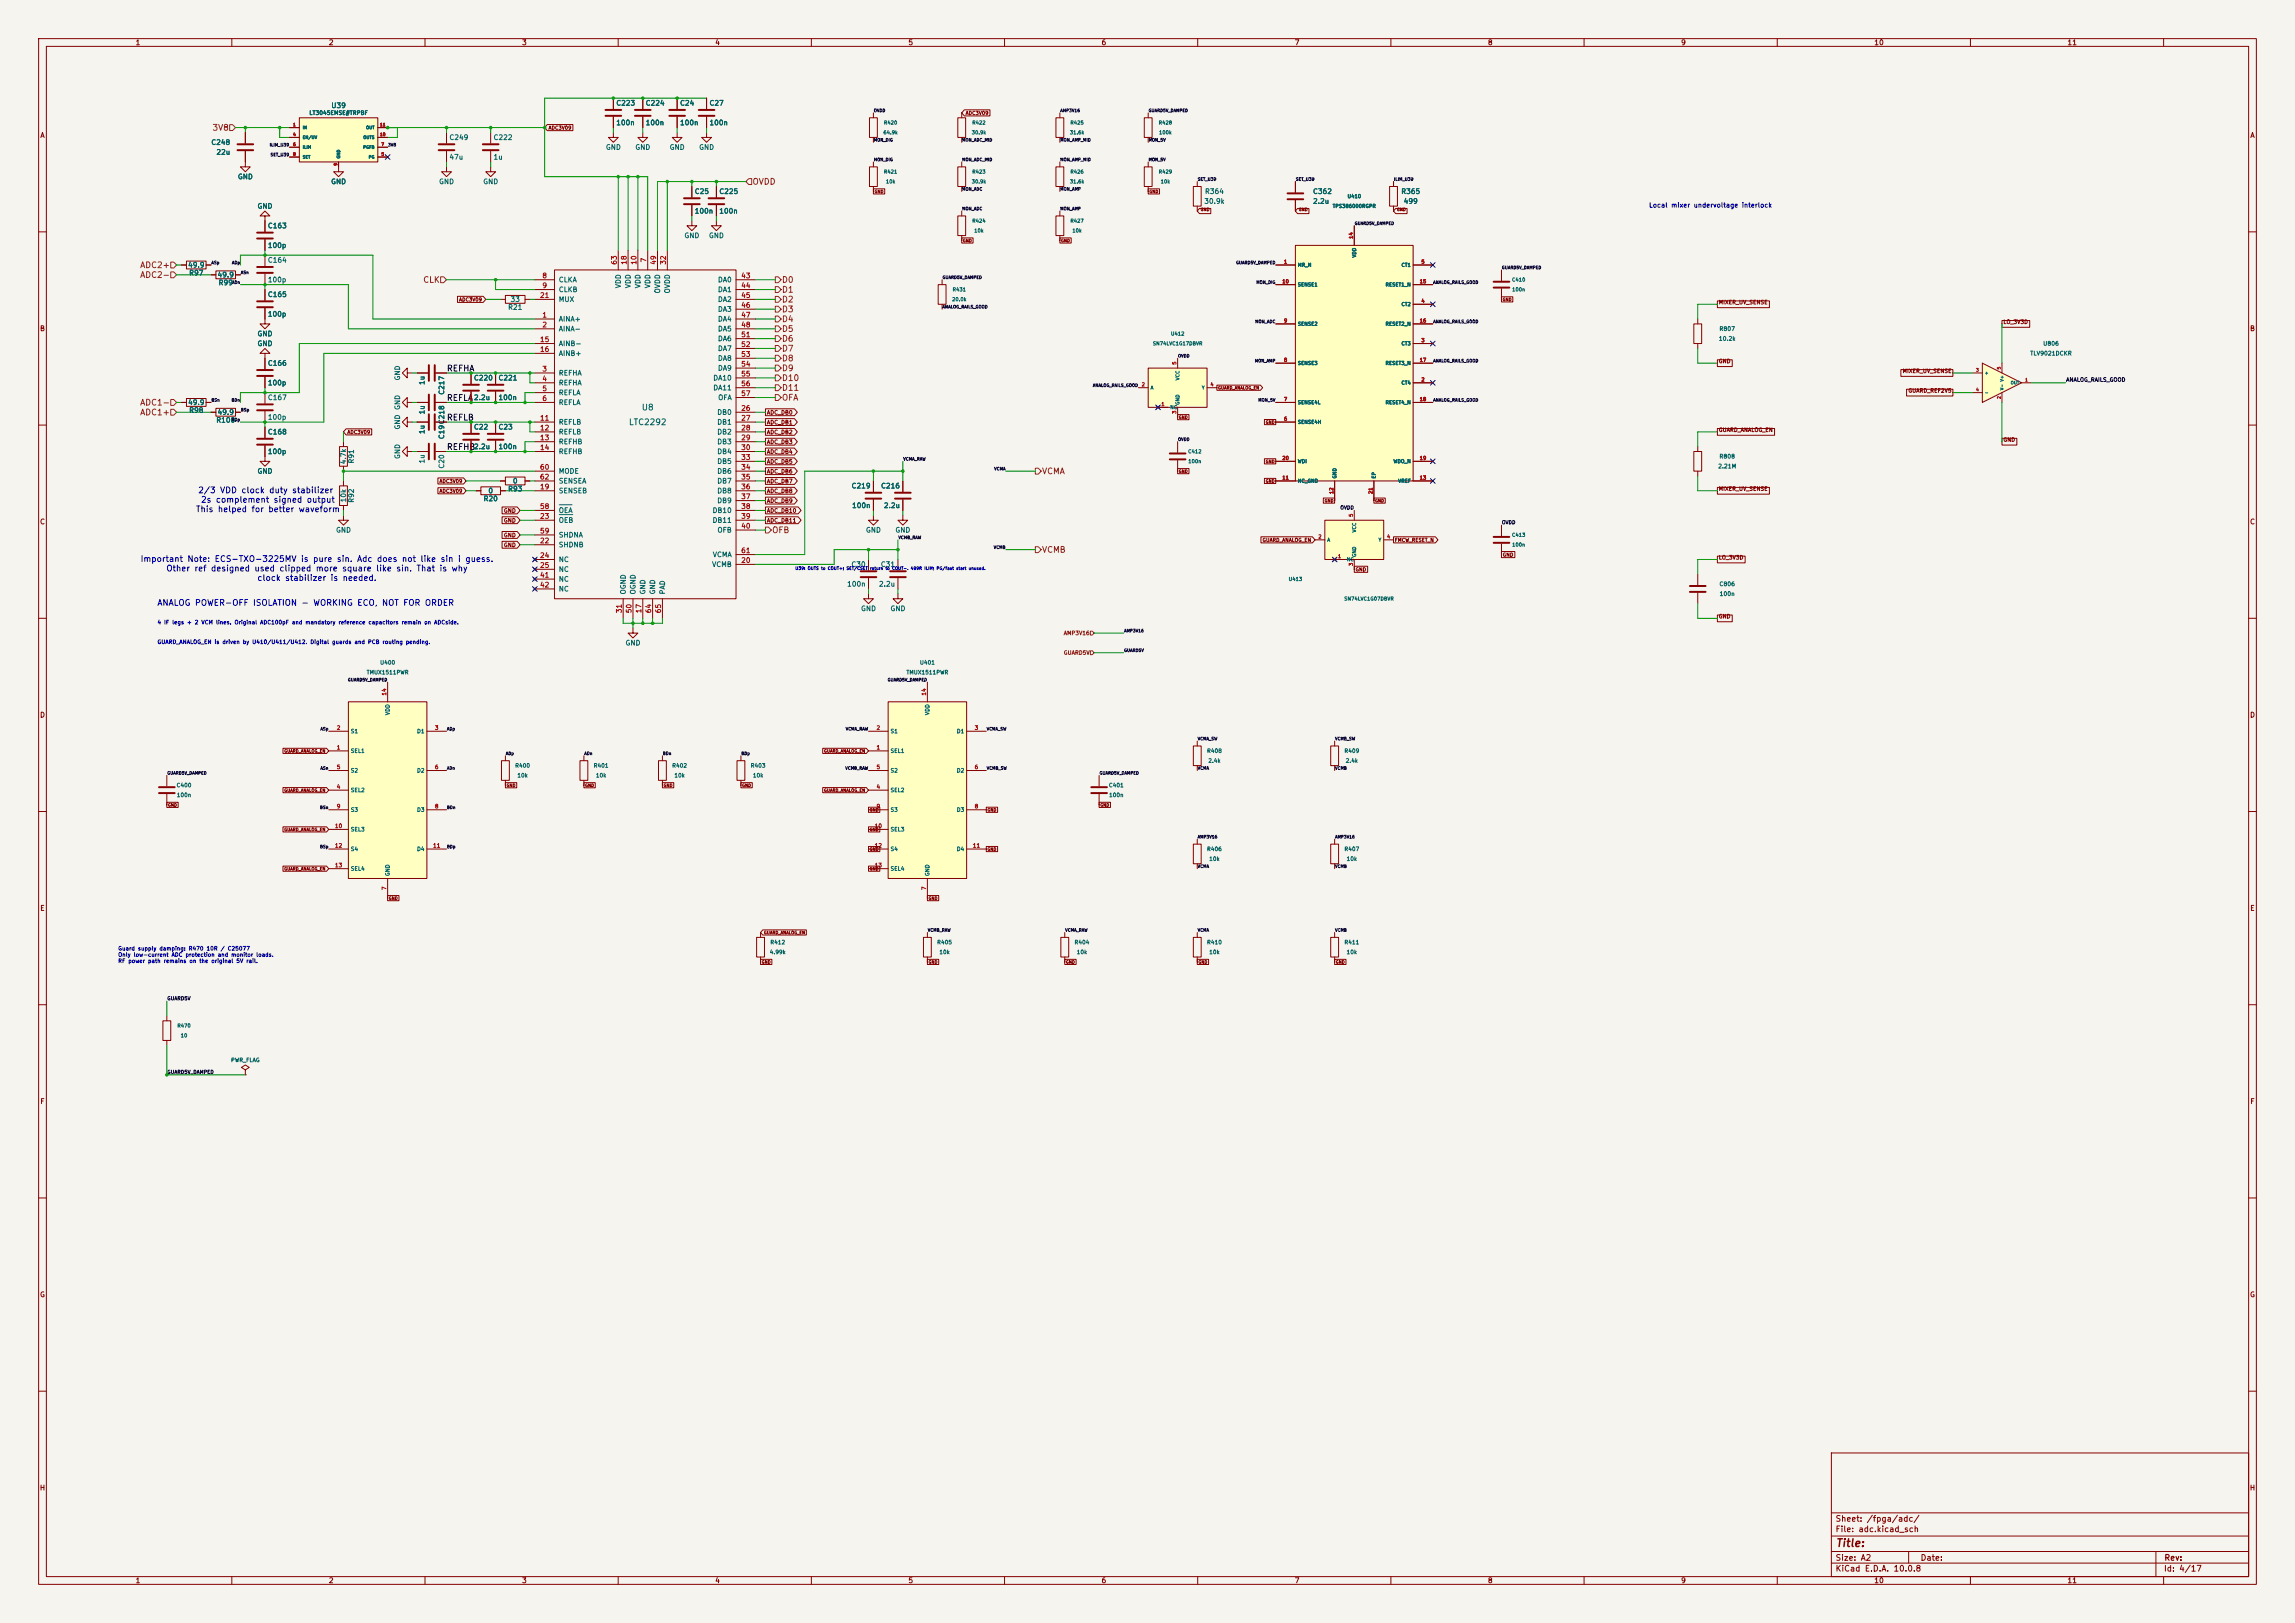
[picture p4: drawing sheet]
<svg xmlns="http://www.w3.org/2000/svg" width="594mm" height="420mm" viewBox="0 0 594 420" stroke-linecap="round" stroke-linejoin="round" font-family="sans-serif">
<defs><g id="words">
<text font-size="2" fill="#840000" x="475" y="400.8">Title:</text>
<g font-size="1.5" fill="#725600">
<text x="54.9" y="34.2">3V8</text>
<text x="194.6" y="48.1">OVDD</text>
<text x="36.1" y="69.7">ADC2+</text>
<text x="36.1" y="72.3">ADC2-</text>
<text x="109.4" y="73.5">CLK</text>
<text x="202.3" y="73.5">D0</text>
<text x="202.3" y="76.1">D1</text>
<text x="202.3" y="78.6">D2</text>
<text x="202.3" y="81.2">D3</text>
<text x="202.3" y="83.7">D4</text>
<text x="202.3" y="88.8">D6</text>
<text x="202.3" y="86.2">D5</text>
<text x="202.3" y="91.3">D7</text>
<text x="202.3" y="93.9">D8</text>
<text x="202.3" y="98.9">D10</text>
<text x="202.3" y="96.4">D9</text>
<text x="202.3" y="101.5">D11</text>
<text x="36.1" y="105.3">ADC1-</text>
<text x="36.1" y="107.8">ADC1+</text>
<text x="202.3" y="104">OFA</text>
<text x="269.6" y="123.1">VCMA</text>
<text x="199.7" y="138.3">OFB</text>
<text x="269.6" y="143.4">VCMB</text>
</g>
<g font-size="1.5" fill="#0f0f0f">
<text x="115.5" y="96.5">REFHA</text>
<text x="115.5" y="104.1">REFLA</text>
<text x="115.5" y="109.2">REFLB</text>
<text x="115.5" y="116.8">REFHB</text>
</g>
<g font-size="1.5" fill="#006464">
<text x="166" y="106.6">U8</text>
<text x="162.6" y="110.4">LTC2292</text>
</g>
<g font-size="1.5" fill="#0000c2">
<text x="51.2" y="128">2/3 VDD clock duty stabilizer</text>
<text x="51.9" y="130.4">2s complement signed output</text>
<text x="50.6" y="132.9">This helped for better waveform</text>
<text x="36.2" y="145.8">Important Note: ECS-TXO-3225MV is pure sin. Adc does not like sin i guess.</text>
<text x="42.9" y="148.2">Other ref designed used clipped more square like sin. That is why</text>
<text x="66.5" y="150.7">clock stabilizer is needed.</text>
<text x="40.6" y="157.1">ANALOG POWER-OFF ISOLATION - WORKING ECO, NOT FOR ORDER</text>
</g>
<g font-size="1.5" fill="#840000">
<text x="475" y="394.1">Sheet: /fpga/adc/</text>
<text x="475" y="396.8">File: adc.kicad_sch</text>
<text x="475" y="407">KiCad E.D.A. 10.0.8</text>
<text x="475" y="404.2">Size: A2</text>
<text x="497" y="404.2">Date:</text>
<text x="560" y="407">Id: 4/17</text>
<text x="560.1" y="404.2">Rev:</text>
</g>
<g font-size="1.3" fill="#840000">
<text x="35" y="12">1</text>
<text x="85" y="12">2</text>
<text x="135" y="12">3</text>
<text x="185" y="12">4</text>
<text x="235" y="12">5</text>
<text x="285" y="12">6</text>
<text x="335" y="12">7</text>
<text x="385" y="12">8</text>
<text x="435" y="12">9</text>
<text x="485" y="12">10</text>
<text x="535" y="12">11</text>
<text x="10.3" y="36">A</text>
<text x="582.3" y="36">A</text>
<text x="10.2" y="86">B</text>
<text x="582.2" y="86">B</text>
<text x="10.2" y="136">C</text>
<text x="582.2" y="136">C</text>
<text x="10.2" y="186">D</text>
<text x="582.2" y="186">D</text>
<text x="10.3" y="236">E</text>
<text x="582.3" y="236">E</text>
<text x="10.3" y="286">F</text>
<text x="582.3" y="286">F</text>
<text x="10.2" y="336">G</text>
<text x="582.2" y="336">G</text>
<text x="10.2" y="386">H</text>
<text x="582.2" y="386">H</text>
<text x="35" y="410">1</text>
<text x="85" y="410">2</text>
<text x="135" y="410">3</text>
<text x="185" y="410">4</text>
<text x="235" y="410">5</text>
<text x="285" y="410">6</text>
<text x="335" y="410">7</text>
<text x="385" y="410">8</text>
<text x="435" y="410">9</text>
<text x="485" y="410">10</text>
<text x="535" y="410">11</text>
</g>
<g font-size="1.3" fill="#006464">
<text x="85.6" y="28.3">U39</text>
<text x="159.4" y="27.6">C223</text>
<text x="167" y="27.6">C224</text>
<text x="175.9" y="27.6">C24</text>
<text x="183.5" y="27.6">C27</text>
<text x="159.4" y="32.7">100n</text>
<text x="167" y="32.7">100n</text>
<text x="175.9" y="32.7">100n</text>
<text x="183.5" y="32.7">100n</text>
<text x="54.6" y="37.8">C248</text>
<text x="55.9" y="40.3">22u</text>
<text x="116.2" y="36.5">C249</text>
<text x="116.2" y="41.6">47u</text>
<text x="127.6" y="36.5">C222</text>
<text x="127.6" y="41.6">1u</text>
<text x="156.7" y="39.1">GND</text>
<text x="164.3" y="39.1">GND</text>
<text x="173.2" y="39.1">GND</text>
<text x="180.8" y="39.1">GND</text>
<text x="61.4" y="46.7">GND</text>
<text x="85.6" y="48">GND</text>
<text x="113.5" y="48">GND</text>
<text x="124.9" y="48">GND</text>
<text x="179.7" y="50.5">C25</text>
<text x="186" y="50.5">C225</text>
<text x="311.6" y="53">30.9k</text>
<text x="311.7" y="50.5">R364</text>
<text x="339.7" y="50.5">C362</text>
<text x="339.7" y="53">2.2u</text>
<text x="362.5" y="50.5">R365</text>
<text x="363.2" y="53">499</text>
<text x="66.5" y="54.3">GND</text>
<text x="69.2" y="59.4">C163</text>
<text x="179.7" y="55.6">100n</text>
<text x="186" y="55.6">100n</text>
<text x="69.2" y="64.5">100p</text>
<text x="177" y="61.9">GND</text>
<text x="183.4" y="61.9">GND</text>
<text x="48.6" y="69.5">49.9</text>
<text x="48.8" y="71.6">R97</text>
<text x="69.2" y="68.3">C164</text>
<text x="56.2" y="72.1">49.9</text>
<text x="56.4" y="74.1">R99</text>
<text x="69.2" y="73.4">100p</text>
<text x="69.2" y="77.2">C165</text>
<text x="144.5" y="73.4">CLKA</text>
<text x="144.5" y="75.9">CLKB</text>
<text x="161" y="74.7" transform="rotate(-90 161 74.7)">VDD</text>
<text x="163.5" y="74.7" transform="rotate(-90 163.5 74.7)">VDD</text>
<text x="166.1" y="74.7" transform="rotate(-90 166.1 74.7)">VDD</text>
<text x="168.6" y="74.7" transform="rotate(-90 168.6 74.7)">VDD</text>
<text x="171.1" y="76.1" transform="rotate(-90 171.1 76.1)">OVDD</text>
<text x="173.7" y="76.1" transform="rotate(-90 173.7 76.1)">OVDD</text>
<text x="185.7" y="73.4">DA0</text>
<text x="185.7" y="75.9">DA1</text>
<text x="69.2" y="82.2">100p</text>
<text x="131.4" y="80.5">R21</text>
<text x="132" y="78.4">33</text>
<text x="144.5" y="83.5">AINA+</text>
<text x="144.5" y="78.4">MUX</text>
<text x="185.7" y="78.4">DA2</text>
<text x="185.7" y="81">DA3</text>
<text x="185.7" y="83.5">DA4</text>
<text x="66.5" y="89.9">GND</text>
<text x="66.5" y="87.3">GND</text>
<text x="144.5" y="86.1">AINA-</text>
<text x="144.5" y="89.9">AINB-</text>
<text x="185.7" y="86.1">DA5</text>
<text x="185.7" y="88.6">DA6</text>
<text x="69.2" y="94.9">C166</text>
<text x="144.5" y="92.4">AINB+</text>
<text x="185.7" y="91.1">DA7</text>
<text x="185.7" y="93.7">DA8</text>
<text x="69.2" y="100">100p</text>
<text x="103.8" y="98.6" transform="rotate(-90 103.8 98.6)">GND</text>
<text x="110.2" y="99.8" transform="rotate(-90 110.2 99.8)">1u</text>
<text x="122.5" y="98.8">C220</text>
<text x="128.9" y="98.8">C221</text>
<text x="144.5" y="97.5">REFHA</text>
<text x="144.5" y="100">REFHA</text>
<text x="184.5" y="98.8">DA10</text>
<text x="184.5" y="101.3">DA11</text>
<text x="185.7" y="96.2">DA9</text>
<text x="48.6" y="105.1">49.9</text>
<text x="48.8" y="107.1">R98</text>
<text x="56.2" y="107.6">49.9</text>
<text x="69.2" y="103.8">C167</text>
<text x="103.8" y="106.2" transform="rotate(-90 103.8 106.2)">GND</text>
<text x="110.2" y="107.4" transform="rotate(-90 110.2 107.4)">1u</text>
<text x="115.3" y="102.3" transform="rotate(-90 115.3 102.3)">C217</text>
<text x="122.5" y="103.8">2.2u</text>
<text x="128.9" y="103.8">100n</text>
<text x="144.5" y="102.6">REFLA</text>
<text x="144.5" y="105.1">REFLA</text>
<text x="185.5" y="107.6">DB0</text>
<text x="185.7" y="103.8">OFA</text>
<text x="55.8" y="109.7">R100</text>
<text x="69.2" y="108.9">100p</text>
<text x="69.2" y="112.7">C168</text>
<text x="103.8" y="111.3" transform="rotate(-90 103.8 111.3)">GND</text>
<text x="110.2" y="112.5" transform="rotate(-90 110.2 112.5)">1u</text>
<text x="115.3" y="113.8" transform="rotate(-90 115.3 113.8)">C19C218</text>
<text x="122.5" y="111.5">C22</text>
<text x="128.9" y="111.5">C23</text>
<text x="144.5" y="110.2">REFLB</text>
<text x="144.5" y="112.7">REFLB</text>
<text x="185.5" y="110.2">DB1</text>
<text x="185.5" y="112.7">DB2</text>
<text x="69.2" y="117.8">100p</text>
<text x="103.8" y="118.9" transform="rotate(-90 103.8 118.9)">GND</text>
<text x="122.5" y="116.5">2.2u</text>
<text x="128.9" y="116.5">100n</text>
<text x="144.5" y="115.3">REFHB</text>
<text x="144.5" y="117.8">REFHB</text>
<text x="185.5" y="115.3">DB3</text>
<text x="185.5" y="117.8">DB4</text>
<text x="66.5" y="122.9">GND</text>
<text x="89.9" y="120.3" transform="rotate(-90 89.9 120.3)">4.7k</text>
<text x="91.9" y="120.1" transform="rotate(-90 91.9 120.1)">R91</text>
<text x="110.2" y="120.1" transform="rotate(-90 110.2 120.1)">1u</text>
<text x="115.3" y="121.4" transform="rotate(-90 115.3 121.4)">C20</text>
<text x="132.6" y="125.4">0</text>
<text x="144.5" y="122.9">MODE</text>
<text x="144.5" y="125.4">SENSEA</text>
<text x="185.5" y="120.3">DB5</text>
<text x="185.5" y="122.9">DB6</text>
<text x="185.5" y="125.4">DB7</text>
<text x="89.9" y="130.1" transform="rotate(-90 89.9 130.1)">10k</text>
<text x="91.9" y="130.2" transform="rotate(-90 91.9 130.2)">R92</text>
<text x="125" y="130">R20</text>
<text x="126.3" y="128">0</text>
<text x="131.4" y="127.5">R93</text>
<text x="144.5" y="128">SENSEB</text>
<text x="185.5" y="128">DB8</text>
<text x="185.5" y="130.5">DB9</text>
<text x="220.3" y="126.7">C219</text>
<text x="220.4" y="131.8">100n</text>
<text x="227.9" y="126.7">C216</text>
<text x="228.6" y="131.8">2.2u</text>
<text x="144.5" y="135.6">OEB</text>
<text x="144.5" y="133">OEA</text>
<text x="184.3" y="133">DB10</text>
<text x="184.3" y="135.6">DB11</text>
<text x="86.8" y="138.1">GND</text>
<text x="144.5" y="141.9">SHDNB</text>
<text x="144.5" y="139.4">SHDNA</text>
<text x="185.6" y="138.1">OFB</text>
<text x="224" y="138.1">GND</text>
<text x="231.6" y="138.1">GND</text>
<text x="144.5" y="145.7">NC</text>
<text x="144.5" y="148.3">NC</text>
<text x="184.2" y="147">VCMB</text>
<text x="184.4" y="144.5">VCMA</text>
<text x="220.2" y="147">C30</text>
<text x="227.8" y="147">C31</text>
<text x="144.5" y="150.8">NC</text>
<text x="144.5" y="153.4">NC</text>
<text x="162.3" y="154" transform="rotate(-90 162.3 154)">OGND</text>
<text x="164.8" y="154" transform="rotate(-90 164.8 154)">OGND</text>
<text x="167.3" y="154" transform="rotate(-90 167.3 154)">GND</text>
<text x="169.9" y="154" transform="rotate(-90 169.9 154)">GND</text>
<text x="172.4" y="154" transform="rotate(-90 172.4 154)">PAD</text>
<text x="219.1" y="152.1">100n</text>
<text x="227.4" y="152.1">2.2u</text>
<text x="222.7" y="158.4">GND</text>
<text x="230.3" y="158.4">GND</text>
<text x="161.8" y="167.3">GND</text>
</g>
<g font-size="1.3" fill="#a90000">
<text x="159.9" y="68.6" transform="rotate(-90 159.9 68.6)">63</text>
<text x="162.5" y="68.6" transform="rotate(-90 162.5 68.6)">18</text>
<text x="165" y="68.6" transform="rotate(-90 165 68.6)">10</text>
<text x="167.6" y="68" transform="rotate(-90 167.6 68)">7</text>
<text x="170.1" y="68.6" transform="rotate(-90 170.1 68.6)">49</text>
<text x="172.6" y="68.6" transform="rotate(-90 172.6 68.6)">32</text>
<text x="139.6" y="77.4">21</text>
<text x="140.2" y="72.3">8</text>
<text x="140.2" y="74.8">9</text>
<text x="191.7" y="72.3">43</text>
<text x="191.7" y="74.8">44</text>
<text x="191.7" y="77.4">45</text>
<text x="140.2" y="82.5">1</text>
<text x="191.7" y="79.9">46</text>
<text x="191.7" y="82.5">47</text>
<text x="139.6" y="88.8">15</text>
<text x="140.2" y="85">2</text>
<text x="191.7" y="85">48</text>
<text x="191.7" y="87.5">51</text>
<text x="139.6" y="91.4">16</text>
<text x="191.7" y="90.1">52</text>
<text x="191.7" y="92.6">53</text>
<text x="191.7" y="95.2">54</text>
<text x="140.2" y="96.4">3</text>
<text x="140.2" y="99">4</text>
<text x="140.2" y="101.5">5</text>
<text x="191.7" y="97.7">55</text>
<text x="191.7" y="100.2">56</text>
<text x="140.2" y="104.1">6</text>
<text x="191.7" y="106.6">26</text>
<text x="191.7" y="102.8">57</text>
<text x="139.6" y="109.1">11</text>
<text x="139.6" y="111.7">12</text>
<text x="191.7" y="109.1">27</text>
<text x="191.7" y="111.7">28</text>
<text x="139.6" y="114.2">13</text>
<text x="139.6" y="116.8">14</text>
<text x="191.7" y="114.2">29</text>
<text x="191.7" y="116.8">30</text>
<text x="191.7" y="119.3">33</text>
<text x="139.6" y="121.8">60</text>
<text x="139.6" y="124.4">62</text>
<text x="191.7" y="121.8">34</text>
<text x="191.7" y="124.4">35</text>
<text x="139.6" y="126.9">19</text>
<text x="139.6" y="132">58</text>
<text x="191.7" y="126.9">36</text>
<text x="191.7" y="129.5">37</text>
<text x="191.7" y="132">38</text>
<text x="139.6" y="134.5">23</text>
<text x="191.7" y="134.5">39</text>
<text x="191.7" y="137.1">40</text>
<text x="139.6" y="140.9">22</text>
<text x="139.6" y="138.3">59</text>
<text x="191.7" y="143.4">61</text>
<text x="139.6" y="144.7">24</text>
<text x="139.6" y="147.2">25</text>
<text x="139.6" y="149.8">41</text>
<text x="191.7" y="146">20</text>
<text x="139.6" y="152.3">42</text>
<text x="161.2" y="158.8" transform="rotate(-90 161.2 158.8)">31</text>
<text x="163.7" y="158.8" transform="rotate(-90 163.7 158.8)">50</text>
<text x="166.3" y="158.8" transform="rotate(-90 166.3 158.8)">17</text>
<text x="168.8" y="158.8" transform="rotate(-90 168.8 158.8)">64</text>
<text x="171.4" y="158.8" transform="rotate(-90 171.4 158.8)">65</text>
</g>
<text font-size="1.2" fill="#0000c2" x="426.7" y="54">Local mixer undervoltage interlock</text>
<g font-size="1.1" fill="#006464">
<text x="444.8" y="88.4">10.2k</text>
<text x="444.9" y="85.9">R807</text>
<text x="528.7" y="89.7">U806</text>
<text x="525.4" y="92.2">TLV9021DCKR</text>
<text x="444.9" y="118.9">R808</text>
<text x="444.6" y="121.4">2.21M</text>
<text x="444.9" y="151.9">C806</text>
<text x="445" y="154.5">100n</text>
</g>
<g font-size="1" fill="#006464">
<text x="80" y="30">LT3045EMSE#TRPBF</text>
<text x="98.3" y="172.2">U400</text>
<text x="238" y="172.2">U401</text>
<text x="94.8" y="174.7">TMUX1511PWR</text>
<text x="234.5" y="174.7">TMUX1511PWR</text>
<text x="101.1" y="185.2" transform="rotate(-90 101.1 185.2)">VDD</text>
<text x="240.8" y="185.2" transform="rotate(-90 240.8 185.2)">VDD</text>
<text x="90.7" y="190">S1</text>
<text x="107.8" y="190">D1</text>
<text x="230.4" y="190">S1</text>
<text x="247.5" y="190">D1</text>
<text x="90.7" y="195.1">SEL1</text>
<text x="230.4" y="195.1">SEL1</text>
<text x="312.3" y="195.1">R408</text>
<text x="312.6" y="197.6">2.4k</text>
<text x="347.9" y="195.1">R409</text>
<text x="348.2" y="197.6">2.4k</text>
<text x="45.6" y="204">C400</text>
<text x="90.7" y="200.1">S2</text>
<text x="107.8" y="200.1">D2</text>
<text x="133.2" y="198.9">R400</text>
<text x="133.8" y="201.4">10k</text>
<text x="153.5" y="198.9">R401</text>
<text x="154.1" y="201.4">10k</text>
<text x="173.9" y="198.9">R402</text>
<text x="174.4" y="201.4">10k</text>
<text x="194.2" y="198.9">R403</text>
<text x="194.8" y="201.4">10k</text>
<text x="230.4" y="200.1">S2</text>
<text x="247.5" y="200.1">D2</text>
<text x="286.9" y="204">C401</text>
<text x="45.6" y="206.5">100n</text>
<text x="90.7" y="205.2">SEL2</text>
<text x="230.4" y="205.2">SEL2</text>
<text x="286.9" y="206.5">100n</text>
<text x="90.7" y="210.3">S3</text>
<text x="90.7" y="215.4">SEL3</text>
<text x="107.8" y="210.3">D3</text>
<text x="230.4" y="210.3">S3</text>
<text x="230.4" y="215.4">SEL3</text>
<text x="247.5" y="210.3">D3</text>
<text x="90.7" y="220.5">S4</text>
<text x="107.8" y="220.5">D4</text>
<text x="230.4" y="220.5">S4</text>
<text x="247.5" y="220.5">D4</text>
<text x="312.3" y="220.5">R406</text>
<text x="347.9" y="220.5">R407</text>
<text x="90.7" y="225.5">SEL4</text>
<text x="101.1" y="226.8" transform="rotate(-90 101.1 226.8)">GND</text>
<text x="230.4" y="225.5">SEL4</text>
<text x="240.8" y="226.8" transform="rotate(-90 240.8 226.8)">GND</text>
<text x="312.9" y="223">10k</text>
<text x="348.4" y="223">10k</text>
<text x="199.3" y="244.6">R412</text>
<text x="242.4" y="244.6">R405</text>
<text x="278" y="244.6">R404</text>
<text x="312.3" y="244.6">R410</text>
<text x="347.9" y="244.6">R411</text>
<text x="199.1" y="247.1">4.99k</text>
<text x="243" y="247.1">10k</text>
<text x="278.6" y="247.1">10k</text>
<text x="312.9" y="247.1">10k</text>
<text x="348.4" y="247.1">10k</text>
<text x="59.7" y="275.1">PWR_FLAG</text>
</g>
<g font-size="1" fill="#840000">
<text x="444.8" y="79">MIXER_UV_SENSE</text>
<text x="518.4" y="84.1">LO_3V3D</text>
<text x="444.8" y="94.2">GND</text>
<text x="492.3" y="96.8">MIXER_UV_SENSE</text>
<text x="493.8" y="101.8">GUARD_REF2V5</text>
<text x="198.4" y="107.5">ADC_DB0</text>
<text x="198.4" y="110.1">ADC_DB1</text>
<text x="198.4" y="112.6">ADC_DB2</text>
<text x="444.8" y="112">GUARD_ANALOG_EN</text>
<text x="198.4" y="115.1">ADC_DB3</text>
<text x="198.4" y="117.7">ADC_DB4</text>
<text x="518.4" y="114.5">GND</text>
<text x="198.4" y="125.3">ADC_DB7</text>
<text x="198.4" y="120.2">ADC_DB5</text>
<text x="198.4" y="122.8">ADC_DB6</text>
<text x="198.4" y="130.4">ADC_DB9</text>
<text x="198.4" y="127.8">ADC_DB8</text>
<text x="444.8" y="127.2">MIXER_UV_SENSE</text>
<text x="130.3" y="135.5">GND</text>
<text x="130.3" y="132.9">GND</text>
<text x="198.4" y="132.9">ADC_DB10</text>
<text x="198.4" y="135.5">ADC_DB11</text>
<text x="130.3" y="139.3">GND</text>
<text x="130.3" y="141.8">GND</text>
<text x="444.8" y="145">LO_3V3D</text>
<text x="444.8" y="160.3">GND</text>
</g>
<text font-size="1" fill="#0f0f0f" x="534.7" y="99">ANALOG_RAILS_GOOD</text>
<g font-size="1" fill="#0000c2">
<text x="40.6" y="161.8">4 IF legs + 2 VCM lines. Original ADC100pF and mandatory reference capacitors remain on ADCside.</text>
<text x="40.6" y="166.9">GUARD_ANALOG_EN is driven by U410/U411/U412. Digital guards and PCB routing pending.</text>
<text x="30.5" y="246.2">Guard supply damping: R470 10R / C25077</text>
<text x="30.5" y="247.8">Only low-current ADC protection and monitor loads.</text>
<text x="30.5" y="249.4">RF power path remains on the original 5V rail.</text>
</g>
<g font-size="1" fill="#725600">
<text x="275.2" y="164.6">AMP3V16</text>
<text x="275.2" y="169.7">GUARD5V</text>
</g>
<g font-size="1" fill="#a90000">
<text x="100.2" y="180.1" transform="rotate(-90 100.2 180.1)">14</text>
<text x="239.9" y="180.1" transform="rotate(-90 239.9 180.1)">14</text>
<text x="87.1" y="189.1">2</text>
<text x="112.5" y="189.1">3</text>
<text x="226.8" y="189.1">2</text>
<text x="252.2" y="189.1">3</text>
<text x="87.1" y="194.2">1</text>
<text x="226.8" y="194.2">1</text>
<text x="87.1" y="199.3">5</text>
<text x="112.5" y="199.3">6</text>
<text x="226.8" y="199.3">5</text>
<text x="252.2" y="199.3">6</text>
<text x="87.1" y="204.3">4</text>
<text x="87.1" y="209.4">9</text>
<text x="112.5" y="209.4">8</text>
<text x="226.8" y="204.3">4</text>
<text x="226.8" y="209.4">9</text>
<text x="252.2" y="209.4">8</text>
<text x="86.6" y="214.5">10</text>
<text x="226.3" y="214.5">10</text>
<text x="86.6" y="219.6">12</text>
<text x="112" y="219.6">11</text>
<text x="226.3" y="219.6">12</text>
<text x="251.7" y="219.6">11</text>
<text x="86.6" y="224.7">13</text>
<text x="226.3" y="224.7">13</text>
<text x="100.2" y="230.4" transform="rotate(-90 100.2 230.4)">7</text>
<text x="239.9" y="230.4" transform="rotate(-90 239.9 230.4)">7</text>
</g>
<g font-size=".9" fill="#840000">
<text x="249.8" y="30">ADC3V09</text>
<text x="141.9" y="33.8">ADC3V09</text>
<text x="118.7" y="78.2">ADC3V09</text>
<text x="89.8" y="112.5">ADC3V09</text>
<text x="113.6" y="125.2">ADC3V09</text>
<text x="113.6" y="127.7">ADC3V09</text>
<text x="326.7" y="140.4">GUARD_ANALOG_EN</text>
<text x="360.9" y="140.4">FMCW_RESET_N</text>
<text x="350.8" y="148.1">GND</text>
<text x="388.9" y="144.3">GND</text>
</g>
<g font-size=".9" fill="#006464">
<text x="228.6" y="35">64.9k</text>
<text x="228.7" y="32.4">R420</text>
<text x="251.4" y="35">30.9k</text>
<text x="251.5" y="32.4">R422</text>
<text x="276.8" y="35">31.6k</text>
<text x="276.9" y="32.4">R425</text>
<text x="299.8" y="32.4">R428</text>
<text x="299.9" y="35">100k</text>
<text x="228.7" y="45.1">R421</text>
<text x="229.2" y="47.7">10k</text>
<text x="251.4" y="47.7">30.9k</text>
<text x="251.5" y="45.1">R423</text>
<text x="276.8" y="47.7">31.6k</text>
<text x="276.9" y="45.1">R426</text>
<text x="299.8" y="45.1">R429</text>
<text x="300.3" y="47.7">10k</text>
<text x="348.7" y="51.5">U410</text>
<text x="251.5" y="57.8">R424</text>
<text x="276.9" y="57.8">R427</text>
<text x="344.8" y="54">TPS386000RGPR</text>
<text x="252.1" y="60.4">10k</text>
<text x="277.5" y="60.4">10k</text>
<text x="335.8" y="69.3">MR_N</text>
<text x="351.2" y="66.8" transform="rotate(-90 351.2 66.8)">VDD</text>
<text x="362.6" y="69.3">CT1</text>
<text x="246.5" y="75.6">R431</text>
<text x="335.8" y="74.3">SENSE1</text>
<text x="358.5" y="74.3">RESET1_N</text>
<text x="391.2" y="73.1">C410</text>
<text x="391.3" y="75.6">100n</text>
<text x="246.3" y="78.2">20.0k</text>
<text x="362.6" y="79.4">CT2</text>
<text x="298.3" y="89.6">SN74LVC1G17DBVR</text>
<text x="303" y="87">U412</text>
<text x="335.8" y="84.5">SENSE2</text>
<text x="358.5" y="84.5">RESET2_N</text>
<text x="362.6" y="89.6">CT3</text>
<text x="335.8" y="94.7">SENSE3</text>
<text x="358.5" y="94.7">RESET3_N</text>
<text x="297.7" y="101">A</text>
<text x="305.5" y="98.5" transform="rotate(-90 305.5 98.5)">VCC</text>
<text x="311" y="101">Y</text>
<text x="362.6" y="99.7">CT4</text>
<text x="302.8" y="106.1">NC</text>
<text x="305.5" y="104.9" transform="rotate(-90 305.5 104.9)">GND</text>
<text x="335.8" y="104.8">SENSE4L</text>
<text x="358.5" y="104.8">RESET4_N</text>
<text x="335.8" y="109.9">SENSE4H</text>
<text x="307.4" y="117.5">C412</text>
<text x="307.5" y="120.1">100n</text>
<text x="335.8" y="125.1">NC_GND</text>
<text x="335.8" y="120.1">WDI</text>
<text x="346.1" y="123.9" transform="rotate(-90 346.1 123.9)">GND</text>
<text x="356.3" y="123.9" transform="rotate(-90 356.3 123.9)">EP</text>
<text x="360.6" y="120.1">WDO_N</text>
<text x="361.8" y="125.1">VREF</text>
<text x="351.2" y="137.9" transform="rotate(-90 351.2 137.9)">VCC</text>
<text x="343.4" y="140.4">A</text>
<text x="356.7" y="140.4">Y</text>
<text x="391.2" y="139.1">C413</text>
<text x="391.3" y="141.7">100n</text>
<text x="348.5" y="145.5">NC</text>
<text x="351.2" y="144.3" transform="rotate(-90 351.2 144.3)">GND</text>
<text x="333.4" y="150.5">U413</text>
<text x="347.8" y="155.6">SN74LVC1G07DBVR</text>
<text x="45.8" y="266.1">R470</text>
<text x="46.7" y="268.7">10</text>
</g>
<g font-size=".9" fill="#a90000">
<text x="350.4" y="61.9" transform="rotate(-90 350.4 61.9)">14</text>
<text x="332.2" y="68.4">1</text>
<text x="367.8" y="68.4">5</text>
<text x="331.8" y="73.5">10</text>
<text x="367.4" y="73.5">15</text>
<text x="332.2" y="83.7">9</text>
<text x="367.4" y="83.7">16</text>
<text x="367.8" y="78.6">4</text>
<text x="367.8" y="88.7">3</text>
<text x="304.6" y="94.5" transform="rotate(-90 304.6 94.5)">5</text>
<text x="332.2" y="93.8">8</text>
<text x="367.4" y="93.8">17</text>
<text x="295.4" y="100.2">2</text>
<text x="313.2" y="100.2">4</text>
<text x="367.8" y="98.9">2</text>
<text x="300.5" y="105.3">1</text>
<text x="304.6" y="107.2" transform="rotate(-90 304.6 107.2)">3</text>
<text x="332.2" y="104">7</text>
<text x="367.4" y="104">18</text>
<text x="332.2" y="109.1">6</text>
<text x="331.8" y="119.2">20</text>
<text x="367.4" y="119.2">19</text>
<text x="331.8" y="124.3">11</text>
<text x="367.4" y="124.3">13</text>
<text x="345.3" y="127.9" transform="rotate(-90 345.3 127.9)">12</text>
<text x="355.4" y="127.9" transform="rotate(-90 355.4 127.9)">21</text>
<text x="350.4" y="133.9" transform="rotate(-90 350.4 133.9)">5</text>
<text x="341.1" y="139.5">2</text>
<text x="358.9" y="139.5">4</text>
<text x="346.2" y="144.6">1</text>
<text x="350.4" y="146.6" transform="rotate(-90 350.4 146.6)">3</text>
</g>
<g font-size=".9" fill="#0f0f0f">
<text x="346.8" y="132">OVDD</text>
<text x="388.6" y="135.9">OVDD</text>
<text x="43.2" y="259">GUARD5V</text>
<text x="43.2" y="278.1">GUARD5V_DAMPED</text>
</g>
<g font-size=".8" fill="#0f0f0f">
<text x="226.1" y="29.2">OVDD</text>
<text x="274.3" y="29.2">AMP3V16</text>
<text x="297.2" y="29.2">GUARD5V_DAMPED</text>
<text x="69.7" y="38.1">ILIM_U39</text>
<text x="69.9" y="40.6">SET_U39</text>
<text x="100.4" y="38.1">3V8</text>
<text x="226.1" y="36.8">MON_DIG</text>
<text x="226.1" y="41.9">MON_DIG</text>
<text x="248.9" y="41.9">MON_ADC_MID</text>
<text x="248.9" y="36.8">MON_ADC_MID</text>
<text x="274.3" y="36.8">MON_AMP_MID</text>
<text x="274.3" y="41.9">MON_AMP_MID</text>
<text x="297.2" y="36.8">MON_5V</text>
<text x="297.2" y="41.9">MON_5V</text>
<text x="309.9" y="47">SET_U39</text>
<text x="335.3" y="47">SET_U39</text>
<text x="360.7" y="47">ILIM_U39</text>
<text x="248.9" y="49.5">MON_ADC</text>
<text x="274.3" y="49.5">MON_AMP</text>
<text x="248.9" y="54.6">MON_ADC</text>
<text x="274.3" y="54.6">MON_AMP</text>
<text x="350.5" y="58.4">GUARD5V_DAMPED</text>
<text x="54.6" y="68.6">ASp</text>
<text x="59.9" y="68.6">ADp</text>
<text x="62.3" y="71.1">ASn</text>
<text x="319.8" y="68.6">GUARD5V_DAMPED</text>
<text x="388.6" y="69.8">GUARD5V_DAMPED</text>
<text x="59.9" y="73.6">ADn</text>
<text x="243.9" y="72.4">GUARD5V_DAMPED</text>
<text x="325.1" y="73.6">MON_DIG</text>
<text x="370.9" y="73.6">ANALOG_RAILS_GOOD</text>
<text x="243.9" y="80">ANALOG_RAILS_GOOD</text>
<text x="324.8" y="83.8">MON_ADC</text>
<text x="370.9" y="83.8">ANALOG_RAILS_GOOD</text>
<text x="304.8" y="92.7">OVDD</text>
<text x="324.7" y="94">MON_AMP</text>
<text x="370.9" y="94">ANALOG_RAILS_GOOD</text>
<text x="282.8" y="100.3">ANALOG_RAILS_GOOD</text>
<text x="54.6" y="104.1">BSn</text>
<text x="59.8" y="104.1">BDn</text>
<text x="62.3" y="106.7">BSp</text>
<text x="325.6" y="104.1">MON_5V</text>
<text x="370.9" y="104.1">ANALOG_RAILS_GOOD</text>
<text x="59.8" y="109.2">BDp</text>
<text x="233.7" y="119.4">VCMA_RAW</text>
<text x="304.8" y="114.3">OVDD</text>
<text x="257.2" y="121.9">VCMA</text>
<text x="232.4" y="139.7">VCMB_RAW</text>
<text x="257.1" y="142.2">VCMB</text>
<text x="290.9" y="163.8">AMP3V16</text>
<text x="290.9" y="168.9">GUARD5V</text>
<text x="90" y="176.5">GUARD5V_DAMPED</text>
<text x="229.7" y="176.5">GUARD5V_DAMPED</text>
<text x="82.8" y="189.2">ASp</text>
<text x="115.6" y="189.2">ADp</text>
<text x="218.8" y="189.2">VCMA_RAW</text>
<text x="255.3" y="189.2">VCMA_SW</text>
<text x="309.9" y="191.7">VCMA_SW</text>
<text x="345.5" y="191.7">VCMB_SW</text>
<text x="130.8" y="195.6">ADp</text>
<text x="151.2" y="195.6">ADn</text>
<text x="171.5" y="195.6">BDn</text>
<text x="191.8" y="195.6">BDp</text>
<text x="43.2" y="200.6">GUARD5V_DAMPED</text>
<text x="82.8" y="199.4">ASn</text>
<text x="115.6" y="199.4">ADn</text>
<text x="218.7" y="199.4">VCMB_RAW</text>
<text x="255.3" y="199.4">VCMB_SW</text>
<text x="284.5" y="200.6">GUARD5V_DAMPED</text>
<text x="309.9" y="199.4">VCMA</text>
<text x="345.5" y="199.4">VCMB</text>
<text x="82.7" y="209.5">BSn</text>
<text x="115.6" y="209.5">BDn</text>
<text x="82.7" y="219.7">BSp</text>
<text x="115.6" y="219.7">BDp</text>
<text x="309.9" y="217.1">AMP3V16</text>
<text x="345.5" y="217.1">AMP3V16</text>
<text x="309.9" y="224.8">VCMA</text>
<text x="345.5" y="224.8">VCMB</text>
<text x="240.1" y="241.3">VCMB_RAW</text>
<text x="275.6" y="241.3">VCMA_RAW</text>
<text x="309.9" y="241.3">VCMA</text>
<text x="345.5" y="241.3">VCMB</text>
</g>
<g font-size=".8" fill="#a90000">
<text x="75.8" y="32.8">1</text>
<text x="75.8" y="35.4">4</text>
<text x="98.3" y="35.4">10</text>
<text x="98.3" y="32.8">11</text>
<text x="75.8" y="37.9">6</text>
<text x="75.8" y="40.5">8</text>
<text x="98.6" y="40.5">5</text>
<text x="98.6" y="37.9">7</text>
<text x="87.5" y="43" transform="rotate(-90 87.5 43)">9</text>
<text x="518" y="95.7" transform="rotate(-90 518 95.7)">5</text>
<text x="511.4" y="96.3">3</text>
<text x="511.4" y="101.4">4</text>
<text x="524.1" y="98.9">1</text>
<text x="518" y="103.3" transform="rotate(-90 518 103.3)">2</text>
</g>
<g font-size=".8" fill="#006464">
<text x="78.3" y="33.6">IN</text>
<text x="94.7" y="33.6">OUT</text>
<text x="78.3" y="36.1">EN/UV</text>
<text x="78.3" y="38.7">ILIM</text>
<text x="78.3" y="41.2">SET</text>
<text x="88.2" y="41.1" transform="rotate(-90 88.2 41.1)">GND</text>
<text x="93.9" y="38.7">PGFB</text>
<text x="93.9" y="36.1">OUTS</text>
<text x="95.3" y="41.2">PG</text>
<text x="513.6" y="97.1">+</text>
<text x="518.7" y="101.1" transform="rotate(-90 518.7 101.1)">V- V+</text>
<text x="520.3" y="99.6">OUT</text>
<text x="513.6" y="102.2">-</text>
</g>
<g font-size=".8" fill="#840000">
<text x="226.3" y="50.2">GND</text>
<text x="297.4" y="50.2">GND</text>
<text x="310.7" y="54.8">GND</text>
<text x="336.1" y="54.8">GND</text>
<text x="361.5" y="54.8">GND</text>
<text x="249.1" y="62.9">GND</text>
<text x="274.5" y="62.9">GND</text>
<text x="388.8" y="78.1">GND</text>
<text x="315.2" y="101">GUARD_ANALOG_EN</text>
<text x="305" y="108.6">GND</text>
<text x="327.5" y="109.8">GND</text>
<text x="305" y="122.5">GND</text>
<text x="327.5" y="120">GND</text>
<text x="327.5" y="125.1">GND</text>
<text x="342.8" y="130.2">GND</text>
<text x="355.8" y="130.2">GND</text>
<text x="73.5" y="194.9">GUARD_ANALOG_EN</text>
<text x="213.2" y="194.9">GUARD_ANALOG_EN</text>
<text x="131" y="203.8">GND</text>
<text x="151.3" y="203.8">GND</text>
<text x="171.7" y="203.8">GND</text>
<text x="192" y="203.8">GND</text>
<text x="43.4" y="208.9">GND</text>
<text x="73.5" y="205.1">GUARD_ANALOG_EN</text>
<text x="213.2" y="205.1">GUARD_ANALOG_EN</text>
<text x="284.7" y="208.9">GND</text>
<text x="73.5" y="215.3">GUARD_ANALOG_EN</text>
<text x="225" y="215.3">GND</text>
<text x="225" y="210.2">GND</text>
<text x="255.5" y="210.2">GND</text>
<text x="225" y="220.3">GND</text>
<text x="255.5" y="220.3">GND</text>
<text x="73.5" y="225.4">GUARD_ANALOG_EN</text>
<text x="225" y="225.4">GND</text>
<text x="100.5" y="233">GND</text>
<text x="240.2" y="233">GND</text>
<text x="197.6" y="241.9">GUARD_ANALOG_EN</text>
<text x="197.1" y="249.5">GND</text>
<text x="240.2" y="249.5">GND</text>
<text x="275.8" y="249.5">GND</text>
<text x="310.1" y="249.5">GND</text>
<text x="345.7" y="249.5">GND</text>
</g>
<text font-size=".8" fill="#0000c2" x="205.8" y="147.6">U39: OUTS to COUT+; SET/CSET return to COUT-. 499R ILIM; PG/fast start unused.</text>
</g></defs>
<path d="M0 0h594v420h-594z" fill="#f5f4ef" stroke="#f5f4ef" stroke-width=".26"/>
<g fill="none" stroke="#840000" stroke-width=".26">
<path d="M10 10h574v400h-574zM12 12h570v396h-570zM60 10v2M110 10v2M160 10v2M210 10v2M260 10v2M310 10v2M360 10v2M410 10v2M460 10v2M510 10v2"/>
<path d="M560 10v2M115.6 34.3v2.8M115.6 39.1v2.8M175.3 34.3v1.3h1.2l-1.2 1.2-1.3-1.2h1.3M175.3 25.4v2.8M175.3 30.2v2.8M182.9 34.3v1.3h1.2l-1.2 1.2-1.3-1.2h1.3M182.9 25.4v2.8M182.9 30.2v2.8M127 43.2v1.3h1.3l-1.3 1.2-1.3-1.2h1.3M10 60h2M47 68.6h1.3"/>
<path d="M48.3 67.6h5v2h-5zM53.3 68.6h1.3M582 60h2M10 110h2M87.9 115.6h2v5.1h-2zM88.9 114.3v1.3M582 110h2M87.9 125.7h2v5.1h-2zM88.9 133.4v1.2h1.3l-1.3 1.3-1.3-1.3h1.3M88.9 120.7v1.2M88.9 124.5v1.2M88.9 130.8v1.3"/>
<path d="M226.1 124.5v2.8M226.1 129.3v2.8M10 160h2M582 160h2M10 210h2M43.2 200.7v2.8M43.2 205.5v2.8M582 210h2M10 260h2M582 260h2M10 310h2M582 310h2"/>
<path d="M10 360h2M474 376h108v32h-108zM582 360h2M474 397.5h108M474 391.5h108M60 408v2M110 408v2M160 408v2M210 408v2M260 408v2M310 408v2M360 408v2"/>
<path d="M410 408v2M460 408v2M474 404.5h108M474 401.5h108M494 401.5v3M510 408v2M558 401.5v6.5M560 408v2"/>
</g>
<path d="M113.5 37.3h4.1M113.5 38.9h4.1M173.2 28.4h4.1M173.2 30h4.1M180.8 28.4h4.1M180.8 30h4.1M224 127.5h4.1M224 129h4.1M41.1 203.7h4.1M41.1 205.2h4.1" fill="none" stroke="#840000" stroke-width=".51"/>
<path d="M90.2 181.6h20.3v45.7h-20.3z" fill="#ffffc2"/>
<g fill="none" stroke="#840000" stroke-width=".26">
<path d="M179.1 57.2v1.2h1.2l-1.2 1.3-1.3-1.3h1.3M179.1 48.3v2.8M179.1 53.1v2.8M185.4 57.2v1.2h1.3l-1.3 1.3-1.3-1.3h1.3M107.9 96.5h2.8M112.8 96.5h2.8M100.3 176.5v5.1M85.1 194.3h5.1M85.1 189.2h5.1M85.1 199.4h5.1M90.2 181.6h20.3v45.7h-20.3zM110.5 189.2h5.1"/>
<path d="M110.5 199.4h5.1M129.8 196.9h2v5h-2zM130.8 195.6v1.3M85.1 204.5h5.1M85.1 209.6h5.1M85.1 214.6h5.1M85.1 219.7h5.1M110.5 209.6h5.1M110.5 219.7h5.1M130.8 201.9v1.3M85.1 224.8h5.1M100.3 227.3v5.1"/>
<path d="M42.2 264.2h2v5h-2zM43.2 262.9v1.3M43.2 269.2v1.3M63.5 276.9l1-.7-1-.6-1 .6 1 .7v1.2M63.5 278.1h.1"/>
</g>
<path d="M177 51.3h4.1M177 52.8h4.1M111 94.5v4.1M112.5 94.5v4.1" fill="none" stroke="#840000" stroke-width=".51"/>
<path d="M229.9 181.6h20.3v45.7h-20.3z" fill="#ffffc2"/>
<g fill="none" stroke="#840000" stroke-width=".26">
<path d="M158.7 34.3v1.3h1.3l-1.3 1.2-1.2-1.2h1.2M158.7 25.4v2.8M158.7 30.2v2.8M166.4 34.3v1.3h1.2l-1.2 1.2-1.3-1.2h1.3M166.4 25.4v2.8M166.4 30.2v2.8M296.2 30.5h2v5.1h-2zM297.2 29.2v1.3M297.2 35.6v1.2M87.6 43.2v1.3h1.3l-1.3 1.2-1.2-1.2h1.2M296.2 43.2h2v5.1h-2zM297.2 41.9v1.3"/>
<path d="M297.2 48.3v1.2M138.4 72.4h5.1M138.4 74.9h5.1M138.4 77.5h5.1M143.5 69.9h47v85h-47zM160 64.8v5.1M162.6 64.8v5.1M165.1 64.8v5.1M167.6 64.8v5.1M170.2 64.8v5.1M172.7 64.8v5.1M190.5 72.4h5.1"/>
<path d="M190.5 74.9h5.1M190.5 77.5h5.1M128.3 96.5v2.8M138.4 82.6h5.1M138.4 85.1h5.1M138.4 96.5h5.1M138.4 99.1h5.1M138.4 88.9h5.1M138.4 91.4h5.1M190.5 82.6h5.1M190.5 85.1h5.1M190.5 80h5.1"/>
<path d="M190.5 87.6h5.1M190.5 90.2h5.1M190.5 92.7h5.1M190.5 95.3h5.1M190.5 97.8h5.1M105.4 116.8v-1.2l-1.3 1.2 1.3 1.3v-1.3h1.3M107.9 109.2h2.8M112.8 109.2h2.8M128.3 101.3v2.8M138.4 109.2h5.1M138.4 101.6h5.1M138.4 104.1h5.1"/>
<path d="M138.4 111.8h5.1M138.4 114.3h5.1M138.4 116.8h5.1M190.5 109.2h5.1M190.5 111.8h5.1M190.5 114.3h5.1M190.5 116.8h5.1M190.5 106.7h5.1M190.5 119.4h5.1M190.5 100.3h5.1M190.5 102.9h5.1M138.4 127h5.1"/>
<path d="M138.4 134.6h5.1M138.4 121.9h5.1M138.4 124.5h5.1M138.4 132.1h5.1M138.4 138.4h5.1M190.5 127h5.1M190.5 134.6h5.1M190.5 121.9h5.1M190.5 124.5h5.1M190.5 129.5h5.1M190.5 132.1h5.1M190.5 137.2h5.1"/>
<path d="M138 144.4l.8 .8M138 146.9l.8 .8M138 149.5l.8 .7M138 152l.8 .8M138.4 141h5.1M138.4 144.8h5.1M138.4 147.3h5.1M138.4 149.9h5.1M138.4 152.4h5.1M138.8 144.4l-.8 .8M138.8 146.9l-.8 .8M138.8 149.5l-.8 .7"/>
<path d="M138.8 152l-.8 .8M161.3 154.9v5.1M163.8 154.9v5.1M166.4 154.9v5.1M168.9 154.9v5.1M171.4 154.9v5.1M190.5 146.1h5.1M190.5 143.5h5.1M240 176.5v5.1M224.8 194.3h5.1M224.8 189.2h5.1M224.8 199.4h5.1"/>
<path d="M229.9 181.6h20.3v45.7h-20.3zM250.2 189.2h5.1M250.2 199.4h5.1M224.8 204.5h5.1M224.8 209.6h5.1M224.8 214.6h5.1M224.8 219.7h5.1M250.2 209.6h5.1M250.2 219.7h5.1M224.8 224.8h5.1M240 227.3v5.1"/>
</g>
<path d="M156.7 28.4h4.1M156.7 30h4.1M164.3 28.4h4.1M164.3 30h4.1M126.2 99.6h4.1M111 107.2v4.1M112.5 107.2v4.1M126.2 101.1h4.1" fill="none" stroke="#840000" stroke-width=".51"/>
<path d="M144.8 133.2h3.4M144.8 130.6h3.3" fill="none" stroke="#006464" stroke-width=".26"/>
<path d="M77.5 30.5h20.3v11.4h-20.3z" fill="#ffffc2"/>
<g fill="none" stroke="#840000" stroke-width=".26">
<path d="M63.5 39.1v4.1h1.3l-1.3 1.3-1.3-1.3h1.3M63.5 34.3v2.8M74.9 33h2.6M74.9 35.6h2.6M74.9 38.1h2.6M77.5 30.5h20.3v11.4h-20.3zM97.8 33h2.5M97.8 35.6h2.5M97.8 38.1h2.5M225 30.5h2.1v5.1h-2.1zM226.1 29.2v1.3M226.1 35.6v1.2"/>
<path d="M74.9 40.6h2.6M87.6 41.9v1.3M97.8 40.6h2.5M225 43.2h2.1v5.1h-2.1zM226.1 41.9v1.3M226.1 48.3v1.2M54.6 71.1h1.3M55.9 70.1h5.1v2h-5.1zM61 71.1h1.2M105.4 109.2v-1.2l-1.3 1.2 1.3 1.3v-1.3h1.3M105.4 104.1v-1.2l-1.3 1.2 1.3 1.3v-1.3h1.3M107.9 104.1h2.8"/>
<path d="M112.8 104.1h2.8M123.2 127h1.3M124.5 126h5v2h-5zM129.5 124.5h1.3M129.5 127h1.3M130.8 123.4h5.1v2.1h-5.1zM135.9 124.5h1.3M163.8 162.6v1.2h1.3l-1.3 1.3-1.2-1.3h1.2M150.1 196.9h2v5h-2zM151.1 195.6v1.3M170.4 196.9h2.1v5h-2.1zM171.4 195.6v1.3"/>
<path d="M190.8 196.9h2v5h-2zM191.8 195.6v1.3M151.1 201.9v1.3M171.4 201.9v1.3M191.8 201.9v1.3"/>
</g>
<path d="M61.5 37.3h4M61.5 38.9h4M111 102.1v4.1M112.5 102.1v4.1" fill="none" stroke="#840000" stroke-width=".51"/>
<path d="M513.1 94l10.1 5.1-10.1 5z" fill="#ffffc2"/>
<g fill="none" stroke="#840000" stroke-width=".26">
<path d="M247.9 30.5h2v5.1h-2zM248.9 29.2v1.3M248.9 35.6v1.2M273.3 30.5h2v5.1h-2zM274.3 29.2v1.3M274.3 35.6v1.2M68.6 55.9h1.2l-1.2-1.3-1.3 1.3h1.3v4M185.4 48.3v2.8M185.4 53.1v2.8M247.9 55.9h2v5.1h-2zM247.9 43.2h2v5.1h-2zM248.9 41.9v1.3"/>
<path d="M248.9 48.3v1.2M248.9 54.6v1.3M273.3 43.2h2v5.1h-2zM274.3 41.9v1.3M274.3 48.3v1.2M68.6 62v2.8M68.6 66v2.8M68.6 70.9v2.8M242.8 73.7h2.1v5h-2.1zM243.8 72.4v1.3M243.8 78.7v1.3M248.9 61v1.2"/>
<path d="M121.9 96.5v2.8M510.5 96.5h2.6M513.1 94l10.1 5.1-10.1 5zM518.2 94v2.5M523.2 99.1h2.6M121.9 101.3v2.8M121.9 109.2v2.8M121.9 114v2.8M128.3 109.2v2.8M128.3 114v2.8M510.5 101.6h2.6M518.2 101.6v2.5"/>
<path d="M308.9 193h2v5.1h-2zM309.9 191.8v1.2M309.9 198.1v1.3M344.4 193h2.1v5.1h-2.1zM345.4 191.8v1.2M345.4 198.1v1.3M284.5 200.7v2.8M284.5 205.5v2.8M308.9 218.4h2v5.1h-2zM309.9 217.2v1.2M344.4 218.4h2.1v5.1h-2.1zM345.4 217.2v1.2"/>
<path d="M309.9 223.5v1.3M345.4 223.5v1.3M195.8 242.6h2.1v5.1h-2.1zM196.8 241.3v1.3M196.8 247.7v1.2M239 242.6h2v5.1h-2zM240 241.3v1.3M240 247.7v1.2M274.6 242.6h2v5.1h-2zM275.6 241.3v1.3M275.6 247.7v1.2M308.9 242.6h2v5.1h-2z"/>
<path d="M309.9 241.3v1.3M309.9 247.7v1.2M344.4 242.6h2.1v5.1h-2.1zM345.4 241.3v1.3M345.4 247.7v1.2"/>
</g>
<g fill="none" stroke="#840000" stroke-width=".51">
<path d="M183.4 51.3h4.1M183.4 52.8h4.1M66.5 69.1h4.1M66.5 70.6h4.1M66.5 60.2h4.1M66.5 61.7h4.1M119.9 99.6h4.1M119.9 112.3h4.1M119.9 113.8h4.1M119.9 101.1h4.1M126.2 112.3h4.1M126.2 113.8h4.1"/>
<path d="M282.4 203.7h4.1M282.4 205.2h4.1"/>
</g>
<path d="M297.2 95.3h15.2v10.1h-15.2z" fill="#ffffc2"/>
<g fill="none" stroke="#840000" stroke-width=".26">
<path d="M115.6 43.2v1.3h1.2l-1.2 1.2-1.3-1.2h1.3M273.3 55.9h2v5.1h-2zM274.3 54.6v1.3M308.9 48.3h2v5h-2zM309.9 47v1.3M309.9 53.3v1.3M359.7 48.3h2v5h-2zM360.7 47v1.3M360.7 53.3v1.3M274.3 61v1.2M68.6 92.7v2.8M68.6 97.5v2.8"/>
<path d="M297.2 95.3h15.2v10.1h-15.2zM304.8 92.7v2.6M47 104.1h1.3M48.3 103.1h5v2.1h-5zM53.3 104.1h1.3M68.6 115.3v4.1h1.2l-1.2 1.3-1.3-1.3h1.3M68.6 101.6v2.8M68.6 106.4v2.8M68.6 110.5v2.8M294.6 100.3h2.6M299.3 105l.8 .8M299.7 105.4h2.6"/>
<path d="M300.1 105l-.8 .8M304.8 105.4v2.6M304.8 114.3v2.8M304.8 119.1v2.8M312.4 100.3h2.6M232.4 153.7v1.2h-1.3l1.3 1.3 1.3-1.3h-1.3"/>
</g>
<path d="M66.5 95.8h4.1M66.5 97.3h4.1M66.5 104.6h4.1M66.5 106.2h4.1M66.5 113.5h4.1M66.5 115.1h4.1M302.8 117.3h4M302.8 118.9h4" fill="none" stroke="#840000" stroke-width=".51"/>
<path d="M335.3 63.5h30.5v61h-30.5z" fill="#ffffc2"/>
<g fill="none" stroke="#840000" stroke-width=".26">
<path d="M350.5 58.4v5.1M330.2 68.6h5.1M330.2 73.7h5.1M335.3 63.5h30.5v61h-30.5zM365.8 68.6h5M365.8 78.7h5M365.8 73.7h5M330.2 94h5.1M330.2 83.8h5.1M365.8 99.1h5M365.8 88.9h5M365.8 94h5"/>
<path d="M365.8 83.8h5M330.2 109.2h5.1M330.2 104.1h5.1M330.2 119.4h5.1M365.8 104.1h5M365.8 119.4h5M330.2 124.5h5.1M345.4 124.5v5M355.6 124.5v5M365.8 124.5h5"/>
</g>
<path d="M342.9 134.6h15.2v10.2h-15.2z" fill="#ffffc2"/>
<g fill="none" stroke="#840000" stroke-width=".26">
<path d="M63.5 34.3v2.8M63.5 39.1v2.8M74.9 33h2.6M74.9 35.6h2.6M74.9 38.1h2.6M97.8 33h2.5M97.8 35.6h2.5M97.8 38.1h2.5M127 34.3v2.8M127 39.1v2.8M141.6 32.2h6.7v1.6h-6.7l-.6-.8zM158.7 25.4v2.8"/>
<path d="M158.7 30.2v2.8M166.4 25.4v2.8M166.4 30.2v2.8M175.3 25.4v2.8M175.3 30.2v2.8M182.9 25.4v2.8M182.9 30.2v2.8M249.6 28.4h6.6v1.6h-6.6l-.7-.8zM68.6 57.2v2.7M74.9 40.6h2.6M87.6 41.9v1.3M97.8 40.6h2.5"/>
<path d="M179.1 48.3v2.8M179.1 53.1v2.8M185.4 48.3v2.8M185.4 53.1v2.8M226.1 48.9h2.9v1.3h-2.9zM297.2 48.9h2.9v1.3h-2.9zM310.5 53.9h2.9v1.4h-2.9l-.6-.7zM335.3 47v2.8M335.3 51.8v2.8M335.9 53.9h2.9v1.4h-2.9l-.6-.7zM350.5 58.4v5.1M360.7 47v1.3"/>
<path d="M360.7 53.3v1.3M361.3 53.9h2.9v1.4h-2.9l-.6-.7zM47 68.6h1.3M53.3 68.6h1.3M54.6 71.1h1.3M61 71.1h1.2M68.6 79.8v4h1.2l-1.2 1.3-1.3-1.3h1.3M68.6 62v2.8M68.6 74.9v2.8M118.4 76.7h6.7l.6 .8-.6 .8h-6.7zM129.5 77.5h1.3M130.8 76.5h5.1v2h-5.1z"/>
<path d="M135.9 77.5h1.3M248.9 61.6h3v1.3h-3zM274.3 61.6h3v1.3h-3zM330.2 68.6h5.1M330.2 73.7h5.1M365.8 68.6h5M365.8 78.7h5M365.8 73.7h5M388.6 76.8h3v1.3h-3zM388.6 69.9v2.7M388.6 74.7v2.8M444.5 77.9h13.5v1.7h-13.5z"/>
<path d="M68.6 91.4h1.2l-1.2-1.2-1.3 1.2h1.3v4.1M68.6 97.5v2.8M105.4 96.5v-1.2l-1.3 1.2 1.3 1.3v-1.3h1.3M107.9 96.5h2.8M112.8 96.5h2.8M121.9 96.5v2.8M128.3 96.5v2.8M315 99.7h11.2l.6 .6-.6 .7h-11.2zM330.2 94h5.1M330.2 83.8h5.1M365.8 99.1h5M365.8 88.9h5"/>
<path d="M365.8 94h5M365.8 83.8h5M438.4 83.8h2v5.1h-2zM439.4 82.6v1.2M439.4 88.9v1.3M444.5 93.1h3.8v1.8h-3.8zM492 95.6h13.5v1.8h-13.5zM518.2 82.9h7.1v1.8h-7.1zM47 104.1h1.3M53.3 104.1h1.3M54.6 106.7h1.3M55.9 105.7h5.1v2h-5.1z"/>
<path d="M61 106.7h1.2M68.6 110.5v2.8M68.6 115.3v2.8M89.6 111h6.6v1.5h-6.6l-.7-.7zM107.9 116.8h2.8M107.9 104.1h2.8M107.9 109.2h2.8M112.8 116.8h2.8M112.8 104.1h2.8M112.8 109.2h2.8M121.9 101.3v2.8M121.9 109.2v2.8"/>
<path d="M121.9 114v2.8M128.3 101.3v2.8M128.3 109.2v2.8M128.3 114v2.8M198.1 105.8h7.5l.8 .9-.8 .9h-7.5zM198.1 108.3h7.5l.8 .9-.8 .9h-7.5zM198.1 110.9h7.5l.8 .9-.8 .8h-7.5zM198.1 113.4h7.5l.8 .9-.8 .9h-7.5zM198.1 116h7.5l.8 .8-.8 .9h-7.5zM198.1 118.5h7.5l.8 .9-.8 .9h-7.5zM304.8 107.3h2.9v1.3h-2.9zM327.3 108.6h2.9v1.3h-2.9z"/>
<path d="M327.3 118.7h2.9v1.3h-2.9zM330.2 104.1h5.1M330.2 109.2h5.1M330.2 119.4h5.1M365.8 104.1h5M365.8 119.4h5M438.4 116.8h2v5.1h-2zM439.4 115.6v1.2M444.5 110.9h14.8v1.7h-14.8zM493.5 100.7h12v1.8h-12zM518.2 113.4h3.8v1.8h-3.8zM113.3 126.2h6.7l.6 .8-.6 .8h-6.7z"/>
<path d="M113.3 123.7h6.7l.6 .8-.6 .7h-6.7zM123.2 127h1.3M129.5 124.5h1.3M129.5 127h1.3M129.9 133.7h4l.7 .9-.7 .9h-4zM129.9 137.5h4l.7 .9-.7 .9h-4zM129.9 131.2h4l.7 .9-.7 .9h-4zM135.9 124.5h1.3M198.1 128.7h7.5l.8 .8-.8 .9h-7.5zM198.1 131.2h8.5l.7 .9-.7 .9h-8.5zM198.1 133.7h8.5l.7 .9-.7 .9h-8.5zM198.1 123.6h7.5l.8 .9-.8 .8h-7.5z"/>
<path d="M198.1 126.1h7.5l.8 .9-.8 .9h-7.5zM198.1 121h7.5l.8 .9-.8 .9h-7.5zM226.1 133.4v1.2h-1.3l1.3 1.3 1.2-1.3h-1.2M226.1 124.5v2.8M226.1 129.3v2.8M233.7 133.4v1.2h-1.3l1.3 1.3 1.2-1.3h-1.2M233.7 124.5v2.8M233.7 129.3v2.8M304.8 121.3h2.9v1.3h-2.9zM326.4 138.9h13.3l.7 .8-.7 .8h-13.3zM327.3 123.8h2.9v1.3h-2.9zM330.2 124.5h5.1"/>
<path d="M340.4 139.7h2.5M342.5 128.9h2.9v1.3h-2.9zM342.9 134.6h15.2v10.2h-15.2zM345.4 124.5v5M350.5 132.1v2.5M355.6 128.9h2.9v1.3h-2.9zM355.6 124.5v5M358.1 139.7h2.6M360.7 138.9h10.8l.7 .8-.7 .8h-10.8zM365.8 124.5h5M388.6 135.9v2.8M439.4 121.9v1.3"/>
<path d="M444.5 126.1h13.5v1.8h-13.5zM129.9 140.1h4l.7 .9-.7 .9h-4zM224.8 153.7v1.2h-1.3l1.3 1.3 1.3-1.3h-1.3M224.8 144.8v2.8M224.8 149.6v2.8M232.4 144.8v2.8M232.4 149.6v2.8M345.1 144.4l.7 .8M345.4 144.8h2.6M345.8 144.4l-.7 .8M350.5 146.5h3.5v1.6h-3.5zM350.5 144.8v2.5"/>
<path d="M388.6 142.7h3.5v1.6h-3.5zM388.6 140.7v2.8M439.4 148.6v2.8M439.4 153.4v2.8M444.5 159.1h3.8v1.8h-3.8zM444.5 143.9h7.2v1.8h-7.2zM73.2 193.6h11.3l.6 .7-.6 .7h-11.3zM212.9 193.6h11.3l.6 .7-.6 .7h-11.3zM43.2 207.6h2.9v1.3h-2.9zM73.2 203.8h11.3l.6 .7-.6 .6h-11.3zM73.2 214h11.3l.6 .6-.6 .7h-11.3zM130.8 202.5h2.9v1.4h-2.9z"/>
<path d="M151.1 202.5h3v1.4h-3zM171.4 202.5h3v1.4h-3zM191.8 202.5h2.9v1.4h-2.9zM212.9 203.8h11.3l.6 .7-.6 .6h-11.3zM224.8 214h2.9v1.3h-2.9zM224.8 219h2.9v1.4h-2.9zM224.8 208.9h2.9v1.3h-2.9zM255.3 208.9h2.9v1.3h-2.9zM255.3 219h2.9v1.4h-2.9zM284.5 207.6h2.9v1.3h-2.9zM73.2 224.1h11.3l.6 .7-.6 .7h-11.3zM100.3 231.7h3v1.4h-3z"/>
<path d="M224.8 224.1h2.9v1.4h-2.9zM240 231.7h3v1.4h-3zM196.8 248.3h3v1.3h-3zM197.4 240.6h11.3v1.4h-11.3l-.6-.7zM240 248.3h3v1.3h-3zM275.6 248.3h2.9v1.3h-2.9zM309.9 248.3h2.9v1.3h-2.9zM345.4 248.3h3v1.3h-3z"/>
</g>
<g fill="none" stroke="#840000" stroke-width=".51">
<path d="M125 37.3h4M125 38.9h4M333.2 50h4.1M333.2 51.6h4.1M66.5 78h4.1M66.5 79.5h4.1M386.6 72.9h4.1M386.6 74.4h4.1M111 114.8v4.1M112.5 114.8v4.1M231.6 127.5h4.1M231.6 129h4.1"/>
<path d="M386.6 138.9h4.1M222.8 147.8h4M222.8 149.4h4M230.4 147.8h4M230.4 149.4h4M386.6 140.5h4.1M437.4 151.6h4.1M437.4 153.2h4.1"/>
</g>
<g fill="none" stroke="#725600" stroke-width=".26">
<path d="M59.4 32.3h.8l.8 .7-.8 .8h-.8zM193.8 46.2h.8v1.6h-.8l-.8-.8zM44.2 70.4h.8l.7 .7-.7 .8h-.8zM44.2 67.8h.8l.7 .8-.7 .7h-.8zM114 71.6h.8l.8 .8-.8 .8h-.8zM200.7 71.6h.7l.8 .8-.8 .8h-.7zM200.7 76.7h.7l.8 .8-.8 .7h-.7zM200.7 74.2h.7l.8 .7-.8 .8h-.7zM200.7 79.2h.7l.8 .8-.8 .8h-.7zM200.7 89.4h.7l.8 .8-.8 .7h-.7zM200.7 91.9h.7l.8 .8-.8 .8h-.7zM200.7 97h.7l.8 .8-.8 .8h-.7z"/>
<path d="M200.7 86.9h.7l.8 .7-.8 .8h-.7zM200.7 94.5h.7l.8 .8-.8 .7h-.7zM200.7 99.6h.7l.8 .7-.8 .8h-.7zM200.7 84.3h.7l.8 .8-.8 .8h-.7zM200.7 81.8h.7l.8 .8-.8 .7h-.7zM44.2 103.4h.8l.7 .7-.7 .8h-.8zM44.2 105.9h.8l.7 .8-.7 .7h-.8zM200.7 102.1h.7l.8 .8-.8 .7h-.7zM198.1 136.4h.8l.7 .8-.7 .7h-.8zM268 121.2h.7l.8 .7-.8 .8h-.7zM268 141.5h.7l.8 .7-.8 .8h-.7zM282.2 163.3h.5l.5 .5-.5 .5h-.5z"/>
<path d="M282.2 168.4h.5l.5 .5-.5 .5h-.5z"/>
</g>
<g fill="none" stroke="#009600" stroke-width=".26">
<path d="M61 33h13.9M63.5 33v1.3M72.4 33v2.6h2.5M100.3 33h40.7M102.9 33v2.6h-2.6M115.6 33v1.3M127 33v1.3M158.7 33v1.3M166.4 33v1.3M175.3 33v1.3M182.9 25.4h-41.9v20.3h26.6v19.1M182.9 33v1.3"/>
<path d="M115.6 41.9v1.3M127 41.9v1.3M160 45.7v19.1M162.6 45.7v19.1M165.1 45.7v19.1M172.7 47v17.8M179.1 47v1.3M179.1 55.9v1.3M185.4 47v1.3M185.4 55.9v1.3M193 47h-22.8v17.8M45.7 71.1h8.9"/>
<path d="M45.7 68.6h1.3M62.2 68.6v-2.6h34.3v16.6h41.9M62.2 73.7h28v11.4h48.2M68.6 64.8v1.2M68.6 73.7v1.2M115.6 72.4h22.8M125.7 77.5h3.8M128.3 72.4v2.5h10.1M137.2 77.5h1.2M195.6 77.5h5.1M195.6 74.9h5.1M195.6 72.4h5.1"/>
<path d="M444.5 78.7h-5.1v3.9M106.7 96.5h1.2M115.6 96.5h22.8M137.2 96.5v2.6h1.2M138.4 88.9h-60.9v12.7h-15.3v2.5M138.4 91.4h-54.6v17.8h-21.6M195.6 95.3h5.1M195.6 97.8h5.1M195.6 85.1h5.1M195.6 80h5.1M195.6 82.6h5.1M195.6 87.6h5.1"/>
<path d="M195.6 90.2h5.1M195.6 92.7h5.1M439.4 90.2v3.8h5.1M505.5 96.5h5M518.2 83.8v10.2M525.8 99.1h8.9M45.7 104.1h1.3M45.7 106.7h8.9M68.6 100.3v1.3M68.6 109.2v1.3M88.9 111.8v2.5M106.7 116.8h1.2"/>
<path d="M106.7 104.1h1.2M106.7 109.2h1.2M115.6 116.8h22.8M115.6 104.1h22.8M115.6 109.2h22.8M137.2 109.2v2.6h1.2M138.4 101.6h-2.5v2.5M138.4 114.3h-2.5v2.5M195.6 116.8h2.5M195.6 109.2h2.5M195.6 100.3h5.1M195.6 102.9h5.1"/>
<path d="M195.6 106.7h2.5M195.6 111.8h2.5M195.6 114.3h2.5M195.6 119.4h2.5M233.7 119.4v5.1M444.5 111.8h-5.1v3.8M505.5 101.6h5M518.2 104.1v10.2M88.9 132.1v1.3M120.6 124.5h8.9M120.6 127h2.6M130.8 127h7.6"/>
<path d="M134.6 134.6h3.8M134.6 138.4h3.8M134.6 132.1h3.8M137.2 124.5h1.2M138.4 121.9h-49.5v2.6M195.6 124.5h2.5M195.6 134.6h2.5M195.6 121.9h2.5M195.6 129.5h2.5M195.6 132.1h2.5M195.6 137.2h2.5M195.6 127h2.5"/>
<path d="M226.1 121.9v2.6M226.1 132.1v1.3M232.4 139.7v5.1M233.7 121.9h-25.4v21.6h-12.7M233.7 132.1v1.3M260.3 121.9h7.7M439.4 123.2v3.8h5.1M134.6 141h3.8M224.8 142.2v2.6M224.8 152.4v1.3M232.4 152.4v1.3M232.4 142.2h-16.5v3.9h-20.3"/>
<path d="M260.3 142.2h7.7M439.4 156.2v3.8h5.1M444.5 144.8h-5.1v3.8M161.3 160v1.3h10.1v-1.3M163.8 160v2.6M166.4 160v1.3M168.9 160v1.3M283.2 163.8h7.6M283.2 168.9h7.6M43.2 259.1v3.8M43.2 270.5v7.6h20.3"/>
</g>
<g fill="none" stroke="#000084" stroke-width=".26">
<path d="M99.7 40l1.2 1.2M100.9 40l-1.2 1.2M370.2 78.1l1.2 1.2M370.2 68l1.2 1.2M371.4 78.1l-1.2 1.2M371.4 68l-1.2 1.2M370.2 98.5l1.2 1.2M370.2 88.3l1.2 1.2M371.4 98.5l-1.2 1.2M371.4 88.3l-1.2 1.2M299.1 104.8l1.2 1.2M300.3 104.8l-1.2 1.2"/>
<path d="M370.2 118.8l1.2 1.2M371.4 118.8l-1.2 1.2M370.2 123.9l1.2 1.2M371.4 123.9l-1.2 1.2M137.8 146.7l1.2 1.2M137.8 144.2l1.2 1.2M137.8 149.3l1.2 1.2M137.8 151.8l1.2 1.2M139 146.7l-1.2 1.2M139 144.2l-1.2 1.2M139 149.3l-1.2 1.2M139 151.8l-1.2 1.2"/>
<path d="M344.8 144.2l1.2 1.2M346 144.2l-1.2 1.2"/>
</g>
<g fill="#009600">
<circle cx="179.1" cy="47" r=".46"/>
<circle cx="175.3" cy="25.4" r=".46"/>
<circle cx="166.4" cy="25.4" r=".46"/>
<circle cx="172.7" cy="47" r=".46"/>
<circle cx="162.6" cy="45.7" r=".46"/>
<circle cx="165.1" cy="45.7" r=".46"/>
<circle cx="158.7" cy="25.4" r=".46"/>
<circle cx="135.9" cy="116.8" r=".46"/>
<circle cx="163.8" cy="161.3" r=".46"/>
<circle cx="166.4" cy="161.3" r=".46"/>
<circle cx="168.9" cy="161.3" r=".46"/>
<circle cx="137.2" cy="109.2" r=".46"/>
<circle cx="232.4" cy="142.2" r=".46"/>
<circle cx="226.1" cy="121.9" r=".46"/>
<circle cx="185.4" cy="47" r=".46"/>
<circle cx="224.8" cy="142.2" r=".46"/>
<circle cx="160" cy="45.7" r=".46"/>
<circle cx="115.6" cy="33" r=".46"/>
<circle cx="127" cy="33" r=".46"/>
<circle cx="141" cy="33" r=".46"/>
<circle cx="121.9" cy="104.1" r=".46"/>
<circle cx="121.9" cy="109.2" r=".46"/>
<circle cx="68.6" cy="109.2" r=".46"/>
<circle cx="128.3" cy="96.5" r=".46"/>
<circle cx="137.2" cy="96.5" r=".46"/>
<circle cx="68.6" cy="66" r=".46"/>
<circle cx="100.3" cy="33" r=".46"/>
<circle cx="128.3" cy="72.4" r=".46"/>
<circle cx="121.9" cy="96.5" r=".46"/>
<circle cx="128.3" cy="104.1" r=".46"/>
<circle cx="135.9" cy="104.1" r=".46"/>
<circle cx="128.3" cy="109.2" r=".46"/>
<circle cx="72.4" cy="33" r=".46"/>
<circle cx="63.5" cy="33" r=".46"/>
<circle cx="68.6" cy="73.7" r=".46"/>
<circle cx="68.6" cy="101.6" r=".46"/>
<circle cx="121.9" cy="116.8" r=".46"/>
<circle cx="88.9" cy="121.9" r=".46"/>
<circle cx="128.3" cy="116.8" r=".46"/>
<circle cx="43.2" cy="278.1" r=".46"/>
<circle cx="233.7" cy="121.9" r=".46"/>
</g>
<use href="#words"/>
</svg>
